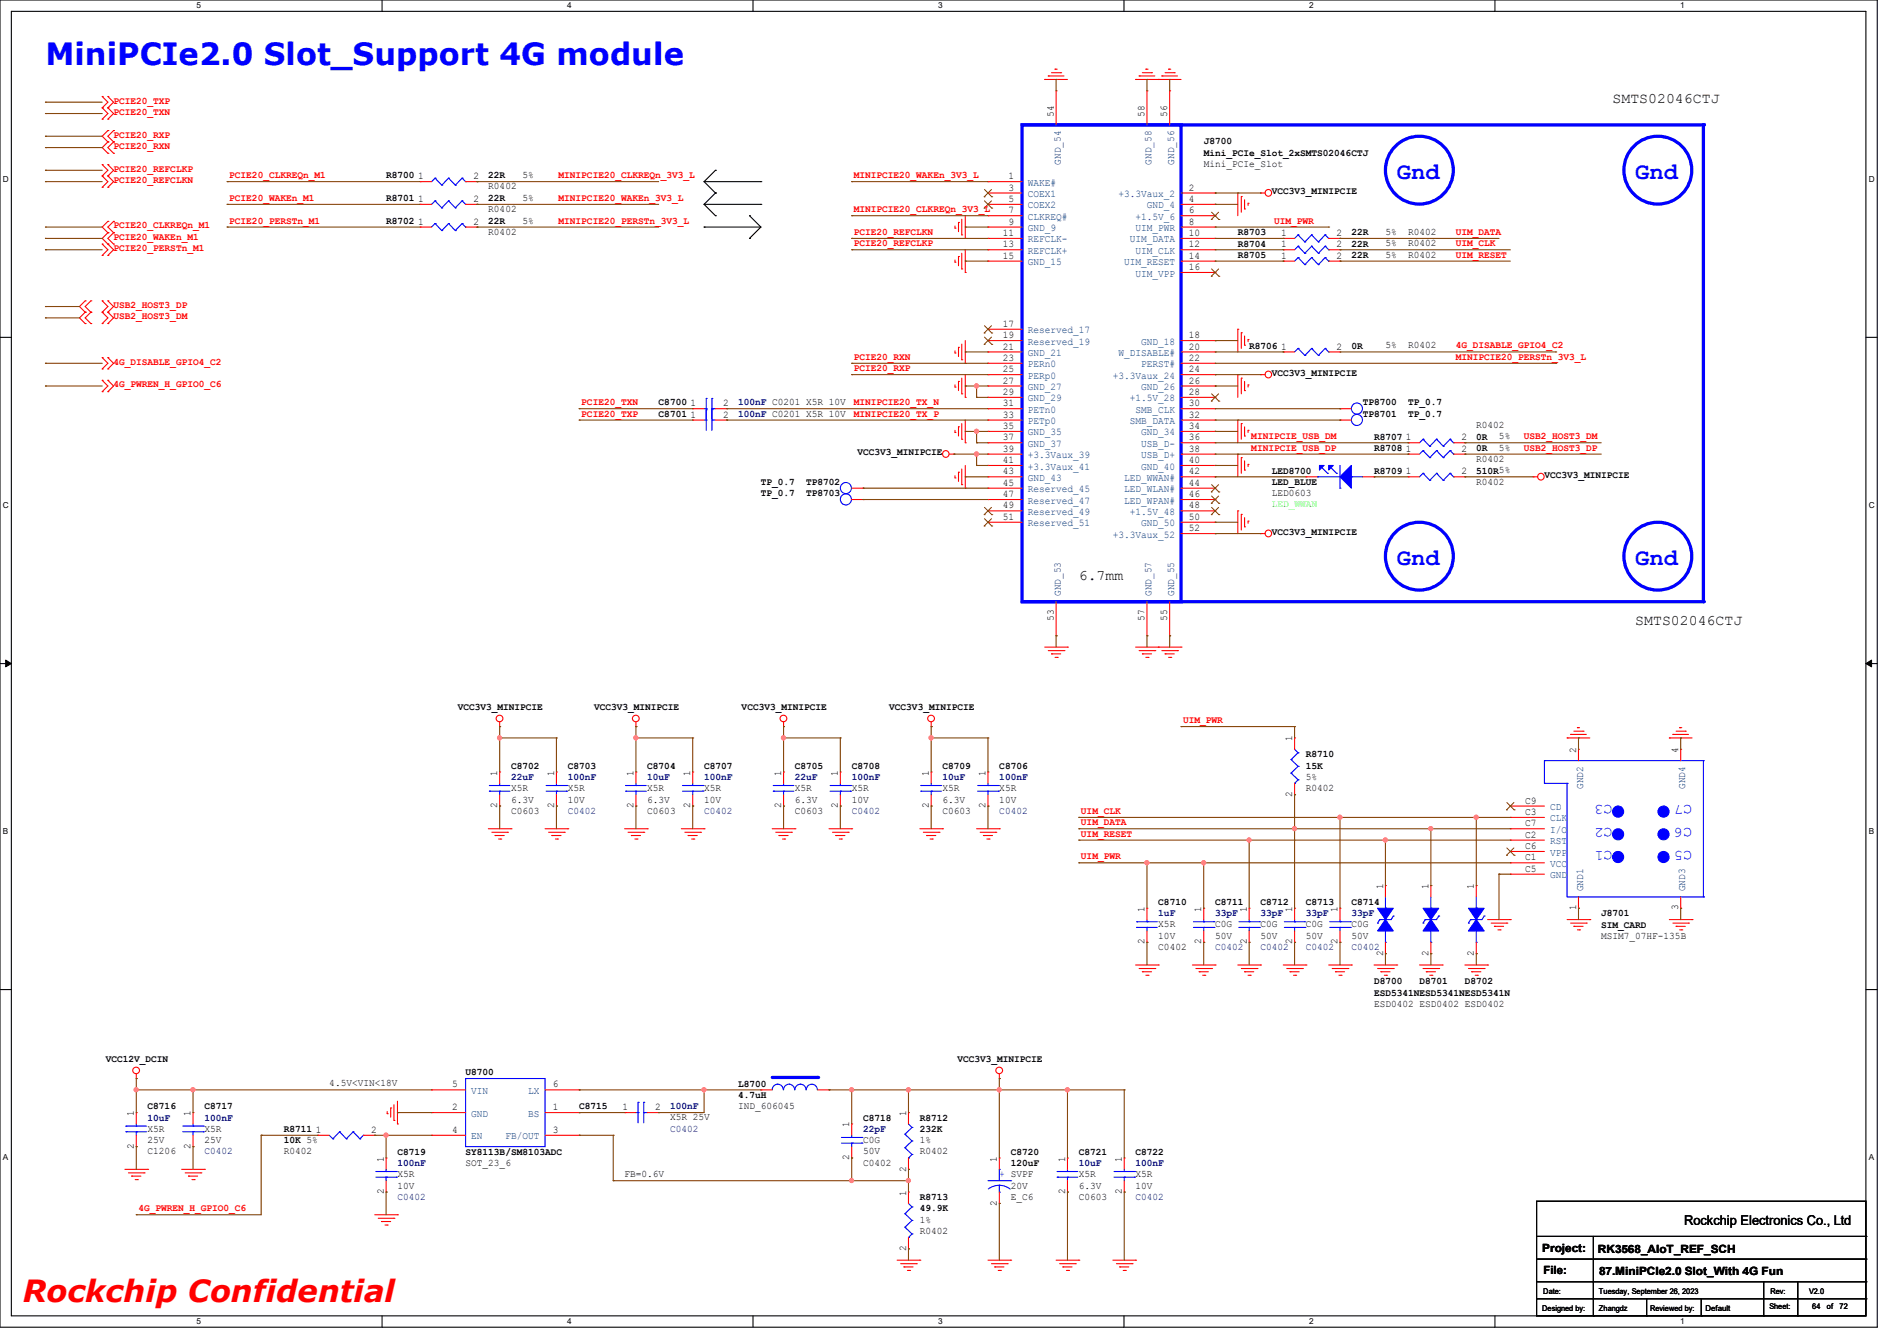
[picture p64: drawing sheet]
<svg xmlns="http://www.w3.org/2000/svg" width="297mm" height="210mm" viewBox="0 0 297 210" stroke-linecap="round" stroke-linejoin="round" font-family="sans-serif">
<defs><g id="words">
<text font-size="4.8" fill="#00f" x="7.1" y="10.2">MiniPCIe2.0 Slot_Support 4G module</text>
<text font-size="4.8" fill="#f00" x="3.6" y="204">Rockchip Confidential</text>
<g font-size="3.7" fill="#00f">
<text x="218.7" y="28.1">Gnd</text>
<text x="256" y="28.1">Gnd</text>
<text x="218.7" y="88.5">Gnd</text>
<text x="256" y="88.5">Gnd</text>
</g>
<g font-size="2.3">
<text x="252.5" y="16.1">SMTS02046CTJ</text>
<text x="168.9" y="90.8">6.7mm</text>
<text x="256" y="97.9">SMTS02046CTJ</text>
</g>
<g font-size="2.3" fill="#00f">
<text x="252.5" y="126.1" transform="rotate(-180 252.5 126.1)">C3</text>
<text x="252.5" y="129.7" transform="rotate(-180 252.5 129.7)">C2</text>
<text x="264.9" y="129.7" transform="rotate(-180 264.9 129.7)">C6</text>
<text x="264.9" y="126.1" transform="rotate(-180 264.9 126.1)">C7</text>
<text x="252.5" y="133.2" transform="rotate(-180 252.5 133.2)">C1</text>
<text x="264.9" y="133.2" transform="rotate(-180 264.9 133.2)">C5</text>
</g>
<text font-size="2.1" x="263.7" y="191.9">Rockchip Electronics Co., Ltd</text>
<g font-size="1.8">
<text x="241.5" y="196">Project:</text>
<text x="250.2" y="196.2">RK3568_AIoT_REF_SCH</text>
<text x="241.6" y="199.6">File:</text>
<text x="250.4" y="199.7">87.MiniPCIe2.0 Slot_With 4G Fun</text>
</g>
<g font-size="1.6" fill="#f00">
<text x="17.8" y="16.2">PCIE20_TXP</text>
<text x="17.8" y="18">PCIE20_TXN</text>
<text x="17.8" y="21.5">PCIE20_RXP</text>
<text x="17.8" y="23.3">PCIE20_RXN</text>
<text x="17.8" y="26.9">PCIE20_REFCLKP</text>
<text x="17.8" y="28.7">PCIE20_REFCLKN</text>
<text x="35.9" y="27.9">PCIE20_CLKREQn_M1</text>
<text x="87.5" y="27.9">MINIPCIE20_CLKREQn_3V3_L</text>
<text x="133.7" y="27.9">MINIPCIE20_WAKEn_3V3_L</text>
<text x="17.8" y="35.8">PCIE20_CLKREQn_M1</text>
<text x="35.9" y="31.5">PCIE20_WAKEn_M1</text>
<text x="35.9" y="35">PCIE20_PERSTn_M1</text>
<text x="87.5" y="31.5">MINIPCIE20_WAKEn_3V3_L</text>
<text x="87.5" y="35">MINIPCIE20_PERSTn_3V3_L</text>
<text x="133.7" y="33.2">MINIPCIE20_CLKREQn_3V3_L</text>
<text x="199.5" y="35">UIM_PWR</text>
<text x="17.8" y="37.5">PCIE20_WAKEn_M1</text>
<text x="17.8" y="39.3">PCIE20_PERSTn_M1</text>
<text x="133.7" y="36.8">PCIE20_REFCLKN</text>
<text x="133.7" y="38.6">PCIE20_REFCLKP</text>
<text x="227.9" y="36.8">UIM_DATA</text>
<text x="227.9" y="40.3">UIM_RESET</text>
<text x="227.9" y="38.6">UIM_CLK</text>
<text x="17.8" y="48.2">USB2_HOST3_DP</text>
<text x="17.8" y="50">USB2_HOST3_DM</text>
<text x="17.8" y="57.1">4G_DISABLE_GPIO4_C2</text>
<text x="133.7" y="56.3">PCIE20_RXN</text>
<text x="133.7" y="58.1">PCIE20_RXP</text>
<text x="227.9" y="56.3">MINIPCIE20_PERSTn_3V3_L</text>
<text x="227.9" y="54.6">4G_DISABLE_GPIO4_C2</text>
<text x="17.8" y="60.7">4G_PWREN_H_GPIO0_C6</text>
<text x="91" y="63.5">PCIE20_TXN</text>
<text x="91" y="65.2">PCIE20_TXP</text>
<text x="133.7" y="65.2">MINIPCIE20_TX_P</text>
<text x="133.7" y="63.5">MINIPCIE20_TX_N</text>
<text x="195.9" y="68.8">MINIPCIE_USB_DM</text>
<text x="195.9" y="70.6">MINIPCIE_USB_DP</text>
<text x="238.6" y="70.6">USB2_HOST3_DP</text>
<text x="238.6" y="68.8">USB2_HOST3_DM</text>
<text x="185.2" y="113.2">UIM_PWR</text>
<text x="169.2" y="129.2">UIM_DATA</text>
<text x="169.2" y="127.5">UIM_CLK</text>
<text x="169.2" y="131">UIM_RESET</text>
<text x="169.2" y="134.6">UIM_PWR</text>
<text x="21.7" y="189.7">4G_PWREN_H_GPIO0_C6</text>
</g>
<g font-size="1.6">
<text x="165" y="18.3" transform="rotate(-90 165 18.3)">54</text>
<text x="179.2" y="18.3" transform="rotate(-90 179.2 18.3)">58</text>
<text x="182.8" y="18.3" transform="rotate(-90 182.8 18.3)">56</text>
<text x="188.5" y="22.6">J8700</text>
<text x="60.5" y="27.9">R8700</text>
<text x="65.4" y="28.1">1</text>
<text x="74.1" y="28.1">2</text>
<text x="76.5" y="27.9">22R</text>
<text x="76.5" y="29.7">R0402</text>
<text x="81.8" y="27.9">5%</text>
<text x="157.9" y="28.1">1</text>
<text x="157.9" y="29.8">3</text>
<text x="186.1" y="29.8">2</text>
<text x="188.5" y="24.4">Mini_PCIe_Slot_2xSMTS02046CTJ</text>
<text x="188.5" y="26.1">Mini_PCIe_Slot</text>
<text x="60.5" y="31.5">R8701</text>
<text x="60.5" y="35.1">R8702</text>
<text x="65.4" y="31.6">1</text>
<text x="65.4" y="35.2">1</text>
<text x="74.1" y="31.6">2</text>
<text x="74.1" y="35.2">2</text>
<text x="76.5" y="31.5">22R</text>
<text x="76.5" y="35.1">22R</text>
<text x="76.5" y="33.2">R0402</text>
<text x="81.8" y="31.5">5%</text>
<text x="81.8" y="35">5%</text>
<text x="157.9" y="31.6">5</text>
<text x="157.9" y="33.4">7</text>
<text x="157.9" y="35.2">9</text>
<text x="186.1" y="31.6">4</text>
<text x="186.1" y="33.4">6</text>
<text x="186.1" y="35.2">8</text>
<text x="199.1" y="30.4">VCC3V3_MINIPCIE</text>
<text x="76.5" y="36.8">R0402</text>
<text x="157" y="37">11</text>
<text x="157" y="38.7">13</text>
<text x="157" y="40.5">15</text>
<text x="186.1" y="37">10</text>
<text x="186.1" y="38.7">12</text>
<text x="186.1" y="40.5">14</text>
<text x="193.8" y="36.8">R8703</text>
<text x="193.8" y="38.6">R8704</text>
<text x="193.8" y="40.4">R8705</text>
<text x="200.6" y="37">1</text>
<text x="200.6" y="38.7">1</text>
<text x="200.6" y="40.5">1</text>
<text x="209.3" y="37">2</text>
<text x="209.3" y="38.7">2</text>
<text x="209.3" y="40.5">2</text>
<text x="211.6" y="36.8">22R</text>
<text x="211.6" y="38.6">22R</text>
<text x="211.6" y="40.4">22R</text>
<text x="216.9" y="36.8">5%</text>
<text x="216.9" y="38.6">5%</text>
<text x="216.9" y="40.3">5%</text>
<text x="220.5" y="36.8">R0402</text>
<text x="220.5" y="38.6">R0402</text>
<text x="220.5" y="40.3">R0402</text>
<text x="186.1" y="42.3">16</text>
<text x="157" y="51.2">17</text>
<text x="157" y="53">19</text>
<text x="186.1" y="53">18</text>
<text x="157" y="54.7">21</text>
<text x="157" y="56.5">23</text>
<text x="157" y="58.3">25</text>
<text x="186.1" y="54.7">20</text>
<text x="186.1" y="56.5">22</text>
<text x="186.1" y="58.3">24</text>
<text x="195.6" y="54.6">R8706</text>
<text x="199.1" y="58.9">VCC3V3_MINIPCIE</text>
<text x="200.6" y="54.7">1</text>
<text x="209.3" y="54.7">2</text>
<text x="211.6" y="54.6">0R</text>
<text x="216.9" y="54.6">5%</text>
<text x="220.5" y="54.6">R0402</text>
<text x="103.1" y="63.5">C8700</text>
<text x="103.1" y="65.3">C8701</text>
<text x="108.1" y="63.6">1</text>
<text x="108.1" y="65.4">1</text>
<text x="113.2" y="63.6">2</text>
<text x="113.2" y="65.4">2</text>
<text x="157" y="60.1">27</text>
<text x="157" y="61.8">29</text>
<text x="157" y="63.6">31</text>
<text x="157" y="65.4">33</text>
<text x="186.1" y="60.1">26</text>
<text x="186.1" y="61.8">28</text>
<text x="186.1" y="63.6">30</text>
<text x="186.1" y="65.4">32</text>
<text x="213.4" y="63.5">TP8700</text>
<text x="213.4" y="65.3">TP8701</text>
<text x="220.5" y="63.5">TP_0.7</text>
<text x="220.5" y="65.3">TP_0.7</text>
<text x="134.2" y="71.3">VCC3V3_MINIPCIE</text>
<text x="157" y="67.2">35</text>
<text x="157" y="69">37</text>
<text x="157" y="70.7">39</text>
<text x="186.1" y="67.2">34</text>
<text x="186.1" y="69">36</text>
<text x="186.1" y="70.7">38</text>
<text x="215.1" y="68.8">R8707</text>
<text x="215.1" y="70.6">R8708</text>
<text x="220.1" y="69">1</text>
<text x="220.1" y="70.7">1</text>
<text x="228.8" y="69">2</text>
<text x="228.8" y="70.7">2</text>
<text x="231.1" y="68.8">0R</text>
<text x="231.1" y="70.6">0R</text>
<text x="231.1" y="67">R0402</text>
<text x="234.7" y="68.8">5%</text>
<text x="234.7" y="70.6">5%</text>
<text x="119.1" y="75.9">TP_0.7</text>
<text x="119.1" y="77.7">TP_0.7</text>
<text x="126.2" y="75.9">TP8702</text>
<text x="126.2" y="77.7">TP8703</text>
<text x="157" y="72.5">41</text>
<text x="157" y="74.3">43</text>
<text x="157" y="76.1">45</text>
<text x="157" y="77.9">47</text>
<text x="186.1" y="72.5">40</text>
<text x="186.1" y="74.3">42</text>
<text x="186.1" y="76.1">44</text>
<text x="186.1" y="77.9">46</text>
<text x="199.1" y="74.2">LED8700</text>
<text x="199.1" y="75.9">LED_BLUE</text>
<text x="199.1" y="77.7">LED0603</text>
<text x="215.1" y="74.2">R8709</text>
<text x="220.1" y="74.3">1</text>
<text x="228.8" y="74.3">2</text>
<text x="231.1" y="74.2">510R5%</text>
<text x="231.1" y="75.9">R0402</text>
<text x="231.1" y="72.3">R0402</text>
<text x="241.8" y="74.9">VCC3V3_MINIPCIE</text>
<text x="157" y="79.6">49</text>
<text x="157" y="81.4">51</text>
<text x="186.1" y="79.6">48</text>
<text x="186.1" y="81.4">50</text>
<text x="186.1" y="83.2">52</text>
<text x="199.1" y="83.8">VCC3V3_MINIPCIE</text>
<text x="165" y="97.2" transform="rotate(-90 165 97.2)">53</text>
<text x="179.2" y="97.2" transform="rotate(-90 179.2 97.2)">57</text>
<text x="182.8" y="97.2" transform="rotate(-90 182.8 97.2)">55</text>
<text x="71.7" y="111.2">VCC3V3_MINIPCIE</text>
<text x="93" y="111.2">VCC3V3_MINIPCIE</text>
<text x="116.1" y="111.2">VCC3V3_MINIPCIE</text>
<text x="139.2" y="111.2">VCC3V3_MINIPCIE</text>
<text x="202.3" y="116.1" transform="rotate(-90 202.3 116.1)">1</text>
<text x="204.5" y="118.6">R8710</text>
<text x="246.8" y="117.9" transform="rotate(-90 246.8 117.9)">2</text>
<text x="262.8" y="117.9" transform="rotate(-90 262.8 117.9)">4</text>
<text x="77.9" y="121.5" transform="rotate(-90 77.9 121.5)">1</text>
<text x="80" y="120.4">C8702</text>
<text x="80" y="123.9">X5R</text>
<text x="80" y="125.7">6.3V</text>
<text x="86.7" y="121.5" transform="rotate(-90 86.7 121.5)">1</text>
<text x="88.9" y="120.4">C8703</text>
<text x="88.9" y="123.9">X5R</text>
<text x="88.9" y="125.7">10V</text>
<text x="99.2" y="121.5" transform="rotate(-90 99.2 121.5)">1</text>
<text x="101.3" y="120.4">C8704</text>
<text x="101.3" y="123.9">X5R</text>
<text x="101.3" y="125.7">6.3V</text>
<text x="108.1" y="121.5" transform="rotate(-90 108.1 121.5)">1</text>
<text x="110.2" y="120.4">C8707</text>
<text x="110.2" y="123.9">X5R</text>
<text x="110.2" y="125.7">10V</text>
<text x="122.3" y="121.5" transform="rotate(-90 122.3 121.5)">1</text>
<text x="124.5" y="120.4">C8705</text>
<text x="124.5" y="123.9">X5R</text>
<text x="124.5" y="125.7">6.3V</text>
<text x="131.2" y="121.5" transform="rotate(-90 131.2 121.5)">1</text>
<text x="133.3" y="120.4">C8708</text>
<text x="133.3" y="123.9">X5R</text>
<text x="133.3" y="125.7">10V</text>
<text x="145.4" y="121.5" transform="rotate(-90 145.4 121.5)">1</text>
<text x="147.6" y="120.4">C8709</text>
<text x="147.6" y="123.9">X5R</text>
<text x="147.6" y="125.7">6.3V</text>
<text x="154.3" y="121.5" transform="rotate(-90 154.3 121.5)">1</text>
<text x="156.5" y="120.4">C8706</text>
<text x="156.5" y="123.9">X5R</text>
<text x="156.5" y="125.7">10V</text>
<text x="202.3" y="124.8" transform="rotate(-90 202.3 124.8)">2</text>
<text x="204.5" y="120.4">15K</text>
<text x="204.5" y="123.9">R0402</text>
<text x="204.5" y="122.1">5%</text>
<text x="238.8" y="125.9">C9</text>
<text x="77.9" y="126.6" transform="rotate(-90 77.9 126.6)">2</text>
<text x="80" y="127.5">C0603</text>
<text x="86.7" y="126.6" transform="rotate(-90 86.7 126.6)">2</text>
<text x="99.2" y="126.6" transform="rotate(-90 99.2 126.6)">2</text>
<text x="101.3" y="127.5">C0603</text>
<text x="108.1" y="126.6" transform="rotate(-90 108.1 126.6)">2</text>
<text x="122.3" y="126.6" transform="rotate(-90 122.3 126.6)">2</text>
<text x="124.5" y="127.5">C0603</text>
<text x="131.2" y="126.6" transform="rotate(-90 131.2 126.6)">2</text>
<text x="145.4" y="126.6" transform="rotate(-90 145.4 126.6)">2</text>
<text x="147.6" y="127.5">C0603</text>
<text x="154.3" y="126.6" transform="rotate(-90 154.3 126.6)">2</text>
<text x="238.8" y="131.2">C2</text>
<text x="238.8" y="127.6">C3</text>
<text x="238.8" y="129.4">C7</text>
<text x="238.8" y="134.7">C1</text>
<text x="238.8" y="136.5">C5</text>
<text x="238.8" y="133">C6</text>
<text x="179.2" y="142.8" transform="rotate(-90 179.2 142.8)">1</text>
<text x="181.4" y="141.7">C8710</text>
<text x="188.1" y="142.8" transform="rotate(-90 188.1 142.8)">1</text>
<text x="190.2" y="141.7">C8711</text>
<text x="195.2" y="142.8" transform="rotate(-90 195.2 142.8)">1</text>
<text x="197.4" y="141.7">C8712</text>
<text x="202.3" y="142.8" transform="rotate(-90 202.3 142.8)">1</text>
<text x="204.5" y="141.7">C8713</text>
<text x="209.4" y="142.8" transform="rotate(-90 209.4 142.8)">1</text>
<text x="211.6" y="141.7">C8714</text>
<text x="216.5" y="139.2" transform="rotate(-90 216.5 139.2)">1</text>
<text x="223.7" y="139.2" transform="rotate(-90 223.7 139.2)">1</text>
<text x="230.8" y="139.2" transform="rotate(-90 230.8 139.2)">1</text>
<text x="246.8" y="142.6" transform="rotate(-90 246.8 142.6)">1</text>
<text x="250.7" y="143.5">J8701</text>
<text x="262.8" y="142.6" transform="rotate(-90 262.8 142.6)">3</text>
<text x="179.2" y="147.9" transform="rotate(-90 179.2 147.9)">2</text>
<text x="181.4" y="148.8">C0402</text>
<text x="181.4" y="145.2">X5R</text>
<text x="181.4" y="147">10V</text>
<text x="188.1" y="147.9" transform="rotate(-90 188.1 147.9)">2</text>
<text x="190.2" y="145.2">C0G</text>
<text x="190.2" y="147">50V</text>
<text x="195.2" y="147.9" transform="rotate(-90 195.2 147.9)">2</text>
<text x="197.4" y="145.2">C0G</text>
<text x="197.4" y="147">50V</text>
<text x="202.3" y="147.9" transform="rotate(-90 202.3 147.9)">2</text>
<text x="204.5" y="145.2">C0G</text>
<text x="204.5" y="147">50V</text>
<text x="209.4" y="147.9" transform="rotate(-90 209.4 147.9)">2</text>
<text x="211.6" y="145.2">C0G</text>
<text x="211.6" y="147">50V</text>
<text x="216.5" y="149.7" transform="rotate(-90 216.5 149.7)">2</text>
<text x="223.7" y="149.7" transform="rotate(-90 223.7 149.7)">2</text>
<text x="230.8" y="149.7" transform="rotate(-90 230.8 149.7)">2</text>
<text x="250.7" y="145.3">SIM_CARD</text>
<text x="250.7" y="147">MSIM7_07HF-135B</text>
<text x="215.1" y="154.2">D8700</text>
<text x="215.1" y="156">ESD5341NESD5341NESD5341N</text>
<text x="222.2" y="154.2">D8701</text>
<text x="229.4" y="154.2">D8702</text>
<text x="215.1" y="157.7">ESD0402 ESD0402 ESD0402</text>
<text x="16.6" y="166.3">VCC12V_DCIN</text>
<text x="149.9" y="166.3">VCC3V3_MINIPCIE</text>
<text x="23.1" y="173.7">C8716</text>
<text x="32" y="173.7">C8717</text>
<text x="51.6" y="170.1">4.5V&lt;VIN&lt;18V</text>
<text x="70.8" y="173.9">2</text>
<text x="70.8" y="170.3">5</text>
<text x="72.9" y="168.4">U8700</text>
<text x="86.6" y="170.3">6</text>
<text x="86.6" y="173.9">1</text>
<text x="90.7" y="173.7">C8715</text>
<text x="97.5" y="173.9">1</text>
<text x="102.6" y="173.9">2</text>
<text x="115.6" y="170.2">L8700</text>
<text x="115.6" y="172">4.7uH</text>
<text x="115.6" y="173.7">IND_606045</text>
<text x="21" y="179.9" transform="rotate(-90 21 179.9)">2</text>
<text x="21" y="174.8" transform="rotate(-90 21 174.8)">1</text>
<text x="23.1" y="177.2">X5R</text>
<text x="23.1" y="179">25V</text>
<text x="29.8" y="179.9" transform="rotate(-90 29.8 179.9)">2</text>
<text x="29.8" y="174.8" transform="rotate(-90 29.8 174.8)">1</text>
<text x="32" y="177.2">X5R</text>
<text x="32" y="179">25V</text>
<text x="44.4" y="177.3">R8711</text>
<text x="44.4" y="179.1">10K 5%</text>
<text x="49.4" y="177.4">1</text>
<text x="58.1" y="177.4">2</text>
<text x="70.8" y="177.4">4</text>
<text x="86.6" y="177.4">3</text>
<text x="104.9" y="175.5">X5R 25V</text>
<text x="133" y="176.6" transform="rotate(-90 133 176.6)">1</text>
<text x="135.1" y="175.5">C8718</text>
<text x="135.1" y="179">C0G</text>
<text x="141.9" y="174.8" transform="rotate(-90 141.9 174.8)">1</text>
<text x="144" y="175.5">R8712</text>
<text x="144" y="177.3">232K</text>
<text x="144" y="179">1%</text>
<text x="23.1" y="180.8">C1206</text>
<text x="44.4" y="180.8">R0402</text>
<text x="60.1" y="181.9" transform="rotate(-90 60.1 181.9)">1</text>
<text x="62.2" y="180.8">C8719</text>
<text x="62.2" y="184.4">X5R</text>
<text x="72.9" y="180.8">SY8113B/SM8103ADC</text>
<text x="72.9" y="182.6">SOT_23_6</text>
<text x="97.8" y="184.4">FB=0.6V</text>
<text x="133" y="181.7" transform="rotate(-90 133 181.7)">2</text>
<text x="135.1" y="182.6">C0402</text>
<text x="135.1" y="180.8">50V</text>
<text x="141.9" y="183.5" transform="rotate(-90 141.9 183.5)">2</text>
<text x="144" y="180.8">R0402</text>
<text x="156.1" y="181.9" transform="rotate(-90 156.1 181.9)">1</text>
<text x="158.2" y="180.8">C8720</text>
<text x="158.2" y="182.6">120uF</text>
<text x="166.8" y="181.9" transform="rotate(-90 166.8 181.9)">1</text>
<text x="168.9" y="180.8">C8721</text>
<text x="168.9" y="184.4">X5R</text>
<text x="175.6" y="181.9" transform="rotate(-90 175.6 181.9)">1</text>
<text x="177.8" y="180.8">C8722</text>
<text x="177.8" y="184.4">X5R</text>
<text x="60.1" y="187" transform="rotate(-90 60.1 187)">2</text>
<text x="62.2" y="186.1">10V</text>
<text x="141.9" y="187.2" transform="rotate(-90 141.9 187.2)">1</text>
<text x="144" y="188">R8713</text>
<text x="144" y="189.7">49.9K</text>
<text x="144" y="191.5">1%</text>
<text x="156.1" y="188.8" transform="rotate(-90 156.1 188.8)">2</text>
<text x="158.2" y="187.9">E_C6</text>
<text x="158.2" y="186.1">20V</text>
<text x="166.8" y="187" transform="rotate(-90 166.8 187)">2</text>
<text x="168.9" y="187.9">C0603</text>
<text x="168.9" y="186.1">6.3V</text>
<text x="175.6" y="187" transform="rotate(-90 175.6 187)">2</text>
<text x="177.8" y="186.1">10V</text>
<text x="141.9" y="195.9" transform="rotate(-90 141.9 195.9)">2</text>
<text x="144" y="193.2">R0402</text>
</g>
<g font-size="1.6" fill="#004080">
<text x="160.9" y="29.1">WAKE#</text>
<text x="166.1" y="25.8" transform="rotate(-90 166.1 25.8)">GND_54</text>
<text x="180.3" y="25.8" transform="rotate(-90 180.3 25.8)">GND_58</text>
<text x="183.9" y="25.8" transform="rotate(-90 183.9 25.8)">GND_56</text>
<text x="160.9" y="30.9">COEX1</text>
<text x="160.9" y="32.6">COEX2</text>
<text x="160.9" y="34.4">CLKREQ#</text>
<text x="175.1" y="30.9">+3.3Vaux_2</text>
<text x="177.8" y="34.4">+1.5V_6</text>
<text x="179.6" y="32.6">GND_4</text>
<text x="160.9" y="36.2">GND_9</text>
<text x="160.9" y="38">REFCLK-</text>
<text x="160.9" y="39.8">REFCLK+</text>
<text x="160.9" y="41.5">GND_15</text>
<text x="176" y="41.5">UIM_RESET</text>
<text x="176.9" y="38">UIM_DATA</text>
<text x="177.8" y="36.2">UIM_PWR</text>
<text x="177.8" y="39.8">UIM_CLK</text>
<text x="177.8" y="43.3">UIM_VPP</text>
<text x="160.9" y="52.2">Reserved_17</text>
<text x="160.9" y="54">Reserved_19</text>
<text x="178.7" y="54">GND_18</text>
<text x="160.9" y="55.8">GND_21</text>
<text x="160.9" y="57.5">PERn0</text>
<text x="160.9" y="59.3">PERp0</text>
<text x="174.2" y="59.3">+3.3Vaux_24</text>
<text x="175.1" y="55.8">W_DISABLE#</text>
<text x="178.7" y="57.5">PERST#</text>
<text x="160.9" y="61.1">GND_27</text>
<text x="160.9" y="62.9">GND_29</text>
<text x="160.9" y="64.6">PETn0</text>
<text x="176.9" y="62.9">+1.5V_28</text>
<text x="177.8" y="64.6">SMB_CLK</text>
<text x="178.7" y="61.1">GND_26</text>
<text x="160.9" y="66.4">PETp0</text>
<text x="160.9" y="68.2">GND_35</text>
<text x="160.9" y="70">GND_37</text>
<text x="160.9" y="71.8">+3.3Vaux_39</text>
<text x="176.9" y="66.4">SMB_DATA</text>
<text x="178.7" y="68.2">GND_34</text>
<text x="178.7" y="70">USB_D-</text>
<text x="178.7" y="71.8">USB_D+</text>
<text x="160.9" y="73.5">+3.3Vaux_41</text>
<text x="160.9" y="75.3">GND_43</text>
<text x="160.9" y="77.1">Reserved_45</text>
<text x="176" y="75.3">LED_WWAN#</text>
<text x="176" y="77.1">LED_WLAN#</text>
<text x="178.7" y="73.5">GND_40</text>
<text x="160.9" y="78.9">Reserved_47</text>
<text x="160.9" y="80.6">Reserved_49</text>
<text x="160.9" y="82.4">Reserved_51</text>
<text x="176" y="78.9">LED_WPAN#</text>
<text x="176.9" y="80.6">+1.5V_48</text>
<text x="178.7" y="82.4">GND_50</text>
<text x="174.2" y="84.2">+3.3Vaux_52</text>
<text x="166.1" y="93.3" transform="rotate(-90 166.1 93.3)">GND_53</text>
<text x="180.3" y="93.3" transform="rotate(-90 180.3 93.3)">GND_57</text>
<text x="183.9" y="93.3" transform="rotate(-90 183.9 93.3)">GND_55</text>
<text x="247.9" y="123.6" transform="rotate(-90 247.9 123.6)">GND2</text>
<text x="263.9" y="123.6" transform="rotate(-90 263.9 123.6)">GND4</text>
<text x="242.7" y="128.7">CLK</text>
<text x="242.7" y="130.4">I/O</text>
<text x="242.7" y="126.9">CD</text>
<text x="242.7" y="135.8">VCC</text>
<text x="242.7" y="132.2">RST</text>
<text x="242.7" y="137.5">GND</text>
<text x="242.7" y="134">VPP</text>
<text x="247.9" y="139.6" transform="rotate(-90 247.9 139.6)">GND1</text>
<text x="263.9" y="139.6" transform="rotate(-90 263.9 139.6)">GND3</text>
<text x="73.8" y="171.3">VIN</text>
<text x="82.7" y="171.3">LX</text>
<text x="73.8" y="178.4">EN</text>
<text x="73.8" y="174.9">GND</text>
<text x="79.1" y="178.4">FB/OUT</text>
<text x="82.7" y="174.9">BS</text>
</g>
<g font-size="1.6" fill="#000080">
<text x="115.6" y="63.5">100nF C0201 X5R 10V</text>
<text x="115.6" y="65.3">100nF C0201 X5R 10V</text>
<text x="80" y="122.2">22uF</text>
<text x="88.9" y="122.2">100nF</text>
<text x="101.3" y="122.2">10uF</text>
<text x="110.2" y="122.2">100nF</text>
<text x="124.5" y="122.2">22uF</text>
<text x="133.3" y="122.2">100nF</text>
<text x="147.6" y="122.2">10uF</text>
<text x="156.5" y="122.2">100nF</text>
<text x="88.9" y="127.5">C0402</text>
<text x="110.2" y="127.5">C0402</text>
<text x="133.3" y="127.5">C0402</text>
<text x="156.5" y="127.5">C0402</text>
<text x="181.4" y="143.5">1uF</text>
<text x="190.2" y="143.5">33pF</text>
<text x="197.4" y="143.5">33pF</text>
<text x="204.5" y="143.5">33pF</text>
<text x="211.6" y="143.5">33pF</text>
<text x="190.2" y="148.8">C0402</text>
<text x="197.4" y="148.8">C0402</text>
<text x="204.5" y="148.8">C0402</text>
<text x="211.6" y="148.8">C0402</text>
<text x="104.9" y="173.7">100nF</text>
<text x="23.1" y="175.5">10uF</text>
<text x="32" y="175.5">100nF</text>
<text x="104.9" y="177.2">C0402</text>
<text x="135.1" y="177.3">22pF</text>
<text x="32" y="180.8">C0402</text>
<text x="62.2" y="182.6">100nF</text>
<text x="168.9" y="182.6">10uF</text>
<text x="177.8" y="182.6">100nF</text>
<text x="62.2" y="187.9">C0402</text>
<text x="177.8" y="187.9">C0402</text>
</g>
<text font-size="1.6" fill="#0f0" x="199.1" y="79.5">LED_WWAN</text>
<text font-size="1.6" fill="#00f" x="156.5" y="184.4">+ SVPF</text>
<g font-size="1.3">
<text x="30.8" y="1.3">5</text>
<text x="88.8" y="1.3">4</text>
<text x="146.9" y="1.3">3</text>
<text x="205" y="1.3">2</text>
<text x="263.1" y="1.3">1</text>
<text x=".5" y="28.4">D</text>
<text x="292.6" y="28.4">D</text>
<text x=".5" y="79.5">C</text>
<text x="292.6" y="79.5">C</text>
<text x=".5" y="130.6">B</text>
<text x="292.6" y="130.6">B</text>
<text x=".5" y="181.7">A</text>
<text x="292.6" y="181.7">A</text>
<text x="30.8" y="207.4">5</text>
<text x="88.8" y="207.4">4</text>
<text x="146.9" y="207.4">3</text>
<text x="205" y="207.4">2</text>
<text x="263.1" y="207.4">1</text>
</g>
<g font-size="1.2">
<text x="241.6" y="202.6">Date:</text>
<text x="250.4" y="202.6">Tuesday, September 26, 2023</text>
<text x="277.2" y="202.6">Rev:</text>
<text x="283.2" y="202.6">V2.0</text>
<text x="241.5" y="205.3">Designed by:</text>
<text x="250.4" y="205.3">Zhangdz</text>
<text x="258.4" y="205.3">Reviewed by:</text>
<text x="267" y="205.3">Default</text>
<text x="277" y="205.1">Sheet:</text>
<text x="283.8" y="205.1">64</text>
<text x="286" y="205.1">of</text>
<text x="288" y="205.1">72</text>
</g>
</g></defs>
<path d="M0 0h293.9v207.9h-293.9zM1.8 1.8h290.3v204.3h-290.3z" fill="none" stroke="#000" stroke-width=".17"/>
<g fill="#fff">
<path d="M30.8 .2h.7v1.4h-.7z"/>
<path d="M30.8 206.2h.7v1.4h-.7z"/>
</g>
<path d="M59.8 0v1.8M59.8 206.1v1.8" fill="none" stroke="#000" stroke-width=".17"/>
<g fill="#fff">
<path d="M88.8 .2h.7v1.4h-.7z"/>
<path d="M88.8 206.2h.7v1.4h-.7z"/>
</g>
<path d="M117.9 0v1.8M117.9 206.1v1.8" fill="none" stroke="#000" stroke-width=".17"/>
<g fill="#fff">
<path d="M146.9 .2h.7v1.4h-.7z"/>
<path d="M146.9 206.2h.7v1.4h-.7z"/>
</g>
<path d="M176 0v1.8M176 206.1v1.8" fill="none" stroke="#000" stroke-width=".17"/>
<g fill="#fff">
<path d="M205 .2h.7v1.4h-.7z"/>
<path d="M205 206.2h.7v1.4h-.7z"/>
</g>
<path d="M234.1 0v1.8M234.1 206.1v1.8" fill="none" stroke="#000" stroke-width=".17"/>
<g fill="#fff">
<path d="M263.1 .2h.6v1.4h-.6z"/>
<path d="M263.1 206.2h.6v1.4h-.6z"/>
<path d="M.5 27.3h.9v1.4h-.9z"/>
<path d="M292.6 27.3h.9v1.4h-.9z"/>
<path d="M.5 78.4h.9v1.4h-.9z"/>
<path d="M292.6 78.4h.9v1.4h-.9z"/>
</g>
<path d="M0 52.8h1.8M292.1 52.8h1.8" fill="none" stroke="#000" stroke-width=".17"/>
<g fill="#fff">
<path d="M.5 129.5h.8v1.4h-.8z"/>
<path d="M292.6 129.5h.8v1.4h-.8z"/>
</g>
<path d="M0 103.9h1.8M292.1 103.9h1.8" fill="none" stroke="#000" stroke-width=".17"/>
<path d="M.9 103.4l.9 .5-.9 .5zM292.1 103.9l.9-.5v1z" fill="#000" stroke="#000" stroke-width=".16"/>
<g fill="#fff">
<path d="M.5 180.5h.8v1.4h-.8z"/>
<path d="M292.6 180.5h.8v1.4h-.8z"/>
</g>
<path d="M0 155h1.8M292.1 155h1.8" fill="none" stroke="#000" stroke-width=".17"/>
<g fill="none" stroke="#00f" stroke-width=".51">
<path d="M160 19.6h106.7"/>
<circle cx="222.2" cy="26.6" r="5.3"/>
<circle cx="222.2" cy="87.1" r="5.3"/>
</g>
<circle cx="266.7" cy="19.6" r=".25" fill="#00f"/>
<path d="M160 94.2h106.7" fill="none" stroke="#00f" stroke-width=".51"/>
<circle cx="266.7" cy="94.2" r=".25" fill="#00f"/>
<path d="M266.7 19.6v74.6" fill="none" stroke="#00f" stroke-width=".51"/>
<circle cx="266.7" cy="19.6" r=".25" fill="#00f"/>
<g fill="none" stroke="#00f" stroke-width=".51">
<path d="M120.9 168.7h7.1"/>
<circle cx="259.6" cy="26.6" r="5.3"/>
<circle cx="259.6" cy="87.1" r="5.3"/>
</g>
<g fill="none" stroke="#000" stroke-width=".17">
<path d="M110.2 35.6h.1M110.2 32h8.9M110.2 32l1.8 1.8M110.2 28.4h8.9M110.2 28.4l1.8 1.8M110.2 35.6h8.9M112 30.2h.1M112 33.8h.1M112 26.7h.1M112 30.2l-1.8 1.8M112 26.7l-1.8 1.7M117.3 33.8h.1"/>
<path d="M117.3 37.3h.1M117.3 33.8l1.8 1.8M119.1 32h.1M119.1 28.4h.1M119.1 35.6l-1.8 1.7M240.6 188.1h51.5v18h-51.5zM240.6 193.6h51.5M240.6 197.2h51.5M249.5 193.6v12.5M292.1 193.6h.1M292.1 197.2h.1M240.6 200.7h51.5"/>
<path d="M240.6 203.4h51.5M249.5 206.1h.1M257.8 206.1h.1M257.8 203.4v2.7M266.4 206.1h.1M266.4 203.4v2.7M276.1 206.1h.1M276.1 200.7v5.4M281.5 206.1h.1M281.5 200.7v5.4M292.1 200.7h.1M292.1 203.4h.1"/>
</g>
<g fill="none" stroke="#f00" stroke-width=".17">
<path d="M16 16.9h.1M16 15.1h.1M16 18.7h.1M16 15.1l.9 .9-.9 .9M16 16.9l.9 .9-.9 .9M16.9 16.9h.1M16.9 15.1h.1M16.9 18.7h.1M16.9 15.1l.9 .9-.9 .9M16.9 16.9l.9 .9-.9 .9M163.6 12.4h.1M163.6 12.4h3.5"/>
<path d="M164.1 11.9h.1M164.1 11.9h2.5M164.6 11.4h1.5M165.2 10.8h.1M165.2 10.8h.3M166.1 11.4h.1M177.8 12.4h.1M177.8 12.4h7.1M178.4 11.9h.1M178.4 11.9h2.4M178.9 11.4h1.4M179.4 10.8h.1"/>
<path d="M179.4 10.8h.3M180.3 11.4h.1M181.4 12.4h.1M181.9 11.9h.1M181.9 11.9h2.5M182.4 11.4h1.5M183 10.8h.1M183 10.8h.3M183.9 11.4h.1M16 27.6h.1M16 25.8h.1M16 29.3h.1"/>
<path d="M16 38.2h.1M16 25.8l.9 .9-.9 .9M16 27.6l.9 .8-.9 .9M16 38.2l.9 .9-.9 .9M16.9 27.6h.1M16.9 25.8h.1M16.9 29.3h.1M16.9 20.4h.1M16.9 22.2h.1M16.9 24h.1M16.9 34.7h.1M16.9 36.4h.1"/>
<path d="M16.9 38.2h.1M16.9 25.8l.9 .9-.9 .9M16.9 27.6l.9 .8-.9 .9M16.9 20.4l-.9 .9 .9 .9M16.9 22.2l-.9 .9 .9 .9M16.9 34.7l-.9 .9 .9 .8M16.9 36.4l-.9 .9 1.8 1.8-.9 .9M17.8 22.2h.1M17.8 20.4h.1M17.8 24h.1M17.8 36.4h.1M17.8 34.7h.1"/>
<path d="M17.8 38.2h.1M17.8 20.4l-.9 .9 .9 .9M17.8 22.2l-.9 .9 .9 .9M17.8 34.7l-.9 .9 .9 .8M17.8 36.4l-.9 .9 .9 .9M149.5 35.7h.1M149.5 35.4v.3M150.1 34.8h.1M150.1 34.8v1.5M150.6 36.8h.1M150.6 34.3v2.5M150.6 39.7v2.4"/>
<path d="M151.1 37.3h.1M151.1 33.8v3.5M151.1 39.1v3.6M193.8 30.2h.1M193.8 30.2v3.6M194.4 30.8h.1M194.4 30.8v2.4M194.9 32.7h.1M194.9 31.3v1.4M195.4 31.8h.1M195.4 31.8v.4M197.4 30.2h.1"/>
<path d="M197.4 30.2h.7M13.3 47.1h.1M13.3 48.9h.1M13.3 50.7h.1M13.3 47.1l-.9 .9 .9 .9M13.3 48.9l-.9 .9 .9 .9M14.2 48.9h.1M14.2 47.1h.1M14.2 50.7h.1M14.2 47.1l-.9 .9 .9 .9M14.2 48.9l-.9 .9 .9 .9M16 40h.1"/>
<path d="M16 48.9h.1M16 47.1h.1M16 50.7h.1M16 56h.1M16 57.8h.1M16 59.6h.1M16 47.1l.9 .9-.9 .9M16 48.9l.9 .9-.9 .9M16 56l.9 .9-.9 .9M16 59.6l.9 .9-.9 .8M16.9 40h.1M16.9 48.9h.1"/>
<path d="M16.9 47.1h.1M16.9 50.7h.1M16.9 56h.1M16.9 57.8h.1M16.9 59.6h.1M16.9 47.1l.9 .9-.9 .9M16.9 48.9l.9 .9-.9 .9M16.9 56l.9 .9-.9 .9M16.9 59.6l.9 .9-.9 .8M149.5 41.1h.1M149.5 55.3h.1M149.5 40.7v.4"/>
<path d="M149.5 54.9v.4M150.1 40.2h.1M150.1 54.4h.1M150.1 59.7h.1M150.1 40.2v1.4M150.1 54.4v1.4M150.1 59.7v1.5M150.6 42.1h.1M150.6 56.3h.1M150.6 53.9v2.4M150.6 59.2v2.5M151.1 42.7h.1"/>
<path d="M151.1 56.9h.1M151.1 53.3v3.6M151.1 58.7v3.5M193.8 58.7h.1M193.8 51.6h.1M193.8 51.6v3.5M193.8 58.7v3.5M194.4 59.2h.1M194.4 52.1h.1M194.4 52.1v2.5M194.4 59.2v2.5M194.9 54.1h.1"/>
<path d="M194.9 52.6v1.5M194.9 59.7v1.5M195.4 53.2h.1M195.4 53.2v.3M197.4 58.7h.1M197.4 58.7h.7M16 61.3h.1M16.9 61.3h.1M148.6 71.1h.8M149.4 71.1h.1M149.5 60.6h.1M149.5 67.7h.1"/>
<path d="M149.5 74.8h.1M149.5 60.3v.3M149.5 67.4v.3M149.5 74.5v.3M150.1 66.8h.1M150.1 74h.1M150.1 66.8v1.5M150.1 74v1.4M150.6 61.7h.1M150.6 68.8h.1M150.6 75.9h.1M150.6 66.3v2.5"/>
<path d="M150.6 73.4v2.5M151.1 62.2h.1M151.1 69.3h.1M151.1 76.5h.1M151.1 65.8v3.5M151.1 72.9v3.6M193.8 71.1h.1M193.8 65.8h.1M193.8 65.8v3.5M193.8 71.1v3.6M194.4 71.7h.1M194.4 66.3h.1"/>
<path d="M194.4 66.3v2.5M194.4 71.7v2.4M194.9 73.6h.1M194.9 68.3h.1M194.9 61.2h.1M194.9 66.8v1.5M194.9 72.2v1.4M195.4 72.7h.1M195.4 67.4h.1M195.4 60.3h.1M195.4 60.3v.3M195.4 67.4v.3"/>
<path d="M195.4 72.7v.4M240 74.7h.1M240 74.7h.7M193.8 80h.1M193.8 80v3.6M194.4 80.6h.1M194.4 80.6v2.4M194.9 82.5h.1M194.9 81.1v1.4M195.4 81.6h.1M195.4 81.6v.4M197.4 83.6h.1"/>
<path d="M197.4 83.6h.7M78.2 113.8h.1M78.2 113.1v.7M99.6 113.8h.1M99.6 113.1v.7M122.7 113.8h.1M122.7 113.1v.7M145.8 113.8h.1M145.8 113.1v.7M163.6 101.3h3.5M164.1 101.9h2.5M164.6 102.4h.1"/>
<path d="M164.6 102.4h1.5M165.2 103h.3M165.5 103h.1M166.6 101.9h.1M167.1 101.3h.1M177.8 101.3h7.1M178.4 101.9h2.4M178.9 102.4h.1M178.9 102.4h1.4M179.4 103h.3M179.7 103h.1M180.8 101.9h.1"/>
<path d="M181.4 101.3h.1M181.9 101.9h2.5M182.4 102.4h.1M182.4 102.4h1.5M183 103h.3M183.3 103h.1M184.4 101.9h.1M184.9 101.3h.1M245.4 115.6h.1M245.4 115.6h3.5M245.9 115h.1M245.9 115h2.5"/>
<path d="M246.4 114.5h1.5M247 114h.1M247 114h.3M247.9 114.5h.1M261.4 115.6h.1M261.4 115.6h3.5M261.9 115h.1M261.9 115h2.5M262.4 114.5h1.5M263 114h.1M263 114h.3M263.9 114.5h.1"/>
<path d="M76.5 129.8h3.5M77 130.3h2.5M77.5 130.9h.1M77.5 130.9h1.5M78.1 131.4h.3M78.4 131.4h.1M79.5 130.3h.1M80 129.8h.1M85.3 129.8h3.6M85.9 130.3h2.4M86.4 130.9h.1M86.4 130.9h1.4"/>
<path d="M87 131.4h.3M87.3 131.4h.1M88.3 130.3h.1M88.9 129.8h.1M97.8 129.8h3.5M98.3 130.3h2.5M98.8 130.9h.1M98.8 130.9h1.5M99.4 131.4h.3M99.7 131.4h.1M100.8 130.3h.1M101.3 129.8h.1"/>
<path d="M106.7 129.8h3.5M107.2 130.3h2.5M107.7 130.9h.1M107.7 130.9h1.5M108.3 131.4h.3M108.5 120.9h.1M108.5 126.2h.1M108.5 120.9v1.8M108.5 124.5v1.7M108.6 131.4h.1M109.7 130.3h.1M110.2 129.8h.1"/>
<path d="M120.9 129.8h3.6M121.5 130.3h2.4M122 130.9h.1M122 130.9h1.4M122.5 131.4h.4M122.7 120.9h.1M122.7 126.2h.1M122.7 120.9v1.8M122.7 124.5v1.7M122.9 131.4h.1M123.9 130.3h.1M124.5 129.8h.1"/>
<path d="M129.8 129.8h3.5M130.3 130.3h2.5M130.9 130.9h.1M130.9 130.9h1.4M131.4 131.4h.3M131.7 131.4h.1M132.8 130.3h.1M133.3 129.8h.1M144 129.8h3.6M144.6 130.3h2.4M145.1 130.9h.1M145.1 130.9h1.4"/>
<path d="M145.6 131.4h.4M146 131.4h.1M147 130.3h.1M147.6 129.8h.1M152.9 129.8h3.6M153.5 130.3h2.4M154 130.9h.1M154 130.9h1.4M154.5 131.4h.4M154.9 131.4h.1M155.9 130.3h.1M156.5 129.8h.1"/>
<path d="M177.8 151.1h3.6M178.4 151.7h2.4M178.9 152.2h.1M178.9 152.2h1.4M179.4 152.7h.3M179.6 142.2h.1M179.6 147.6h.1M179.6 142.2v1.8M179.6 145.8v1.8M179.7 152.7h.1M180.8 151.7h.1M181.4 151.1h.1"/>
<path d="M186.7 151.1h3.5M187.2 151.7h2.5M187.7 152.2h.1M187.7 152.2h1.5M188.3 152.7h.3M188.6 152.7h.1M189.7 151.7h.1M190.2 151.1h.1M193.8 151.1h3.6M194.4 151.7h2.4M194.9 152.2h.1M194.9 152.2h1.4"/>
<path d="M195.4 152.7h.3M195.7 152.7h.1M196.8 151.7h.1M197.4 151.1h.1M200.9 151.1h3.6M201.5 151.7h2.4M202 152.2h.1M202 152.2h1.4M202.5 152.7h.4M202.9 152.7h.1M203.9 151.7h.1M204.5 151.1h.1"/>
<path d="M208 151.1h3.6M208.6 151.7h2.4M209.1 152.2h.1M209.1 152.2h1.4M209.6 152.7h.4M209.8 142.2h.1M209.8 147.6h.1M209.8 142.2v1.8M209.8 145.8v1.8M210 152.7h.1M211 151.7h.1M211.6 151.1h.1"/>
<path d="M215.1 151.1h3.6M215.7 151.7h2.4M216.2 152.2h.1M216.2 152.2h1.4M216.7 152.7h.4M217.1 152.7h.1M218.1 151.7h.1M218.7 151.1h.1M222.2 151.1h3.6M222.8 151.7h2.5M223.3 152.2h.1M223.3 152.2h1.4"/>
<path d="M223.9 152.7h.3M224.2 152.7h.1M225.3 151.7h.1M225.8 151.1h.1M229.4 151.1h3.5M229.9 151.7h2.5M230.4 152.2h.1M230.4 152.2h1.5M231 152.7h.3M231.3 152.7h.1M232.4 151.7h.1M232.9 151.1h.1"/>
<path d="M232.9 144h3.6M233.5 144.6h2.4M234 145.1h.1M234 145.1h1.4M234.5 145.6h.4M234.9 145.6h.1M235.9 144.6h.1M236.5 144h.1M245.4 144h3.5M245.9 144.6h2.5M246.4 145.1h.1M246.4 145.1h1.5"/>
<path d="M247 145.6h.3M247.3 145.6h.1M248.4 144.6h.1M248.9 144h.1M261.4 144h3.5M261.9 144.6h2.5M262.4 145.1h.1M262.4 145.1h1.5M263 145.6h.3M263.3 145.6h.1M264.4 144.6h.1M264.9 144h.1"/>
<path d="M21.3 168.9h.1M21.3 168.2v.7M60.6 174.4h.1M60.6 174.1v.3M61.2 173.5h.1M61.2 173.5v1.5M61.7 175.5h.1M61.7 173v2.5M62.2 176h.1M62.2 172.5v3.5M67.6 177.8h.1M67.6 174.2h.1"/>
<path d="M67.6 170.7h.1M67.6 177.8h5.3M67.6 174.2h5.3M67.6 170.7h5.3M85.3 177.8h5.4M85.3 174.2h5.4M85.3 170.7h5.4M90.7 170.7h.1M90.7 177.8h.1M90.7 174.2h.1M156.5 168.9h.1M156.5 168.2v.7"/>
<path d="M19.6 183.1h3.5M20.1 183.7h2.5M20.6 184.2h.1M20.6 184.2h1.5M21.2 184.7h.3M21.5 184.7h.1M22.6 183.7h.1M23.1 183.1h.1M28.4 183.1h3.6M29 183.7h2.5M29.5 184.2h.1M29.5 184.2h1.4"/>
<path d="M30.1 184.7h.3M30.4 184.7h.1M31.5 183.7h.1M32 183.1h.1M58.7 190.2h3.5M59.2 190.8h2.5M59.7 191.3h.1M59.7 191.3h1.5M60.3 191.9h.3M60.6 191.9h.1M61.7 190.8h.1M62.2 190.2h.1"/>
<path d="M140.5 197.4h3.5M141 197.9h2.5M141.5 198.4h.1M141.5 198.4h1.5M142.1 199h.3M142.4 199h.1M143.5 197.9h.1M144 197.4h.1M154.7 197.4h3.5M155.2 197.9h2.5M155.7 198.4h.1M155.7 198.4h1.5"/>
<path d="M156.3 199h.3M156.6 199h.1M157.7 197.9h.1M158.2 197.4h.1M165.4 197.4h3.5M165.9 197.9h2.5M166.4 198.4h.1M166.4 198.4h1.5M167 199h.3M167.3 199h.1M168.4 197.9h.1M168.9 197.4h.1"/>
<path d="M174.2 197.4h3.6M174.8 197.9h2.4M175.3 198.4h.1M175.3 198.4h1.4M175.9 199h.3M176.2 199h.1M177.2 197.9h.1M177.8 197.4h.1"/>
<circle cx="198.6" cy="30.2" r=".52"/>
<circle cx="198.6" cy="58.7" r=".52"/>
<circle cx="148.1" cy="71.1" r=".52"/>
<circle cx="241.2" cy="74.7" r=".52"/>
<circle cx="198.6" cy="83.5" r=".52"/>
<circle cx="78.2" cy="112.5" r=".52"/>
<circle cx="99.6" cy="112.5" r=".52"/>
<circle cx="122.7" cy="112.5" r=".52"/>
<circle cx="145.8" cy="112.5" r=".52"/>
<circle cx="21.3" cy="167.6" r=".52"/>
<circle cx="156.5" cy="167.6" r=".52"/>
</g>
<g fill="none" stroke="#00f" stroke-width=".17">
<path d="M106.8 123.9h3.3M106.8 123h3.3M108.5 123h.1M108.5 123.9h.1M108.5 122.7v.3M108.5 123.9v.6M110.1 123.9h.1M110.1 123h.1M121.1 123.9h.1M121.1 123h.1M121.1 123.9h3.2M121.1 123h3.2"/>
<path d="M122.7 123h.1M122.7 123.9h.1M122.7 122.7v.3M122.7 123.9v.6M178 145.2h.1M178 144.4h.1M178 145.2h3.2M178 144.4h3.2M179.6 144.4h.1M179.6 145.2h.1M179.6 144v.4M179.6 145.2v.6"/>
<path d="M208.2 145.2h3.2M208.2 144.4h3.2M209.8 144.4h.1M209.8 145.2h.1M209.8 144v.4M209.8 145.2v.6M211.4 145.2h.1M211.4 144.4h.1M72.9 168.9h12.4v10.7h-12.4zM122.6 170.7a.87 .87 0 0 0-.8-.9 .87 .87 0 0 0-.9 .9M124.4 170.7a.87 .87 0 0 0-.9-.9 .87 .87 0 0 0-.8 .9M126.2 170.7a.87 .87 0 0 0-.9-.9 .87 .87 0 0 0-.8 .9"/>
<path d="M128 170.7a.87 .87 0 0 0-.9-.9 .87 .87 0 0 0-.9 .9"/>
</g>
<circle cx="128" cy="168.7" r=".25" fill="#00f"/>
<g fill="none" stroke="#f00" stroke-width=".17">
<path d="M165.4 14.2h.1M165.4 14.2v5.4M179.6 14.2h.1M179.6 14.2v5.4M183.1 14.2h.1M183.1 14.2v5.4M65.8 28.4h.1M65.8 32h.1M65.8 35.6h.1M65.8 28.4h1.8M65.8 32h1.8M65.8 35.6h1.8"/>
<path d="M72.9 28.4h1.8M72.9 32h1.8M72.9 35.6h1.8M74.7 28.4h.1M74.7 32h.1M74.7 35.6h.1M154.7 28.4h.1M154.7 30.2h.1M154.7 32h.1M154.7 33.8h.1M154.7 35.6h.1M154.7 37.3h.1"/>
<path d="M154.7 39.1h.1M154.7 28.4h5.3M154.7 30.2h5.3M154.7 32h5.3M154.7 33.8h5.3M154.7 35.6h5.3M154.7 37.3h5.3M154.7 39.1h5.3M184.9 30.2h5.3M184.9 32h5.3M184.9 33.8h5.3M184.9 35.6h5.3"/>
<path d="M184.9 37.3h5.3M184.9 39.1h5.3M190.2 30.2h.1M190.2 32h.1M190.2 33.8h.1M190.2 35.6h.1M190.2 37.3h.1M190.2 39.1h.1M200.9 37.3h.1M200.9 39.1h.1M200.9 37.3h1.8M200.9 39.1h1.8"/>
<path d="M208 37.3h1.8M208 39.1h1.8M209.8 37.3h.1M209.8 39.1h.1M154.7 40.9h.1M154.7 51.6h.1M154.7 53.3h.1M154.7 55.1h.1M154.7 56.9h.1M154.7 58.7h.1M154.7 40.9h5.3M154.7 51.6h5.3"/>
<path d="M154.7 53.3h5.3M154.7 55.1h5.3M154.7 56.9h5.3M154.7 58.7h5.3M184.9 40.9h5.3M184.9 42.7h5.3M184.9 53.3h5.3M184.9 55.1h5.3M184.9 56.9h5.3M184.9 58.7h5.3M190.2 40.9h.1M190.2 42.7h.1"/>
<path d="M190.2 53.3h.1M190.2 55.1h.1M190.2 56.9h.1M190.2 58.7h.1M200.9 40.9h.1M200.9 55.1h.1M200.9 40.9h1.8M200.9 55.1h1.8M208 40.9h1.8M208 55.1h1.8M209.8 40.9h.1M209.8 55.1h.1"/>
<path d="M108.5 64h.1M108.5 65.8h.1M108.5 64h1.7M108.5 65.8h1.7M112 64h1.8M112 65.8h1.8M113.8 64h.1M113.8 65.8h.1M133.3 76.5h1.8M133.3 78.2h1.8M135.1 76.5h.1M135.1 78.2h.1"/>
<path d="M154.7 60.5h.1M154.7 62.2h.1M154.7 64h.1M154.7 65.8h.1M154.7 67.6h.1M154.7 69.3h.1M154.7 71.1h.1M154.7 72.9h.1M154.7 74.7h.1M154.7 76.5h.1M154.7 78.2h.1M154.7 69.3h5.3"/>
<path d="M154.7 60.5h5.3M154.7 62.2h5.3M154.7 64h5.3M154.7 65.8h5.3M154.7 67.6h5.3M154.7 71.1h5.3M154.7 72.9h5.3M154.7 74.7h5.3M154.7 76.5h5.3M154.7 78.2h5.3M184.9 69.3h5.3M184.9 60.5h5.3"/>
<path d="M184.9 62.2h5.3M184.9 64h5.3M184.9 65.8h5.3M184.9 67.6h5.3M184.9 71.1h5.3M184.9 72.9h5.3M184.9 74.7h5.3M184.9 76.5h5.3M184.9 78.2h5.3M190.2 60.5h.1M190.2 62.2h.1M190.2 64h.1"/>
<path d="M190.2 65.8h.1M190.2 67.6h.1M190.2 69.3h.1M190.2 71.1h.1M190.2 72.9h.1M190.2 74.7h.1M190.2 76.5h.1M190.2 78.2h.1M204.5 74.7h.1M204.5 74.7h1.7M209.8 64h.1M209.8 65.8h.1"/>
<path d="M209.8 64h1.8M209.8 65.8h1.8M213.4 74.7h1.7M215.1 74.7h.1M220.5 69.3h.1M220.5 74.7h.1M220.5 71.1h.1M220.5 69.3h1.7M220.5 71.1h1.7M220.5 74.7h1.7M227.6 69.3h1.8M227.6 71.1h1.8"/>
<path d="M227.6 74.7h1.8M229.4 69.3h.1M229.4 74.7h.1M229.4 71.1h.1M154.7 80h.1M154.7 81.8h.1M154.7 80h5.3M154.7 81.8h5.3M165.4 99.6h.1M165.4 94.2v5.4M179.6 99.6h.1M179.6 94.2v5.4"/>
<path d="M183.1 99.6h.1M183.1 94.2v5.4M184.9 80h5.3M184.9 81.8h5.3M184.9 83.6h5.3M190.2 80h.1M190.2 81.8h.1M190.2 83.6h.1M202.7 115.6h.1M202.7 115.6v1.7M247.1 117.3h.1M247.1 117.3v1.8"/>
<path d="M263.1 117.3h.1M263.1 117.3v1.8M78.2 120.9h.1M78.2 126.2h.1M78.2 120.9v1.8M78.2 124.5v1.7M87.1 120.9h.1M87.1 126.2h.1M87.1 120.9v1.8M87.1 124.5v1.7M99.6 120.9h.1M99.6 126.2h.1"/>
<path d="M99.6 120.9v1.8M99.6 124.5v1.7M131.6 120.9h.1M131.6 126.2h.1M131.6 120.9v1.8M131.6 124.5v1.7M145.8 120.9h.1M145.8 126.2h.1M145.8 120.9v1.8M145.8 124.5v1.7M154.7 120.9h.1M154.7 126.2h.1"/>
<path d="M154.7 120.9v1.8M154.7 124.5v1.7M202.7 124.5h.1M202.7 122.7v1.8M216.9 138.7h.1M216.9 138.7v1.8M224 138.7h.1M224 138.7v1.8M231.1 138.7h.1M231.1 138.7v1.8M236.5 135.1h.1M236.5 131.6h.1"/>
<path d="M236.5 128h.1M236.5 136.9h.1M236.5 133.3h.1M236.5 129.8h.1M236.5 126.2h.1M236.5 135.1h5.3M236.5 131.6h5.3M236.5 128h5.3M236.5 136.9h5.3M236.5 133.3h5.3M236.5 129.8h5.3M236.5 126.2h5.3"/>
<path d="M188.5 142.2h.1M188.5 147.6h.1M188.5 142.2v1.8M188.5 145.8v1.8M195.6 142.2h.1M195.6 147.6h.1M195.6 142.2v1.8M195.6 145.8v1.8M202.7 142.2h.1M202.7 147.6h.1M202.7 142.2v1.8M202.7 145.8v1.8"/>
<path d="M216.9 149.4h.1M216.9 147.6v1.8M224 149.4h.1M224 147.6v1.8M231.1 149.4h.1M231.1 147.6v1.8M247.1 142.2h.1M247.1 140.5v1.7M263.1 142.2h.1M263.1 140.5v1.7M21.3 174.2h.1M21.3 179.6h.1"/>
<path d="M21.3 174.2v1.8M21.3 177.8v1.8M30.2 174.2h.1M30.2 179.6h.1M30.2 174.2v1.8M30.2 177.8v1.8M49.8 177.8h.1M49.8 177.8h1.8M56.9 177.8h1.8M58.7 177.8h.1M97.8 174.2h.1M97.8 174.2h1.8"/>
<path d="M101.3 174.2h1.8M103.1 174.2h.1M119.1 170.7h.1M119.1 170.7h1.8M128 170.7h1.8M129.8 170.7h.1M133.3 176h.1M133.3 176v1.8M133.3 179.6v1.8M142.2 174.2h.1M142.2 174.2v1.8M60.5 181.4h.1"/>
<path d="M60.5 186.7h.1M60.5 181.4v1.7M60.5 184.9v1.8M133.3 181.4h.1M142.2 183.1h.1M142.2 186.7h.1M142.2 195.6h.1M142.2 181.4v1.7M142.2 186.7v1.8M142.2 193.8v1.8M156.5 181.4h.1M156.5 188.5h.1"/>
<path d="M156.5 181.4v1.7M156.5 186.7v1.8M167.1 181.4h.1M167.1 186.7h.1M167.1 181.4v1.7M167.1 184.9v1.8M176 181.4h.1M176 186.7h.1M176 181.4v1.7M176 184.9v1.8"/>
</g>
<g fill="none" stroke="#00f" stroke-width=".17">
<path d="M68.1 27.9h.1M68.1 31.5h.1M68.1 35h.1M68.1 27.9l-.5 .5M68.1 27.9l1.1 1.1M68.1 31.5l-.5 .5M68.1 31.5l1.1 1.1M68.1 35l-.5 .6M68.1 35l1.1 1.1M69.2 29h.1M69.2 32.6h.1M69.2 36.1h.1"/>
<path d="M70.2 27.9h.1M70.2 31.5h.1M70.2 35h.1M70.2 27.9l-1 1.1M70.2 27.9l1.1 1.1M70.2 31.5l-1 1.1M70.2 31.5l1.1 1.1M70.2 35l-1 1.1M70.2 35l1.1 1.1M71.3 29h.1M71.3 32.6h.1M71.3 36.1h.1"/>
<path d="M72.3 27.9h.1M72.3 31.5h.1M72.3 35h.1M72.3 27.9l-1 1.1M72.3 27.9l.6 .5M72.3 31.5l-1 1.1M72.3 31.5l.6 .5M72.3 35l-1 1.1M72.3 35l.6 .6M72.9 28.4h.1M72.9 32h.1M72.9 35.6h.1"/>
<path d="M203.2 36.8h.1M203.2 38.6h.1M203.2 36.8l-.5 .5M203.2 36.8l1.1 1.1M203.2 38.6l-.5 .5M203.2 38.6l1.1 1.1M204.3 37.9h.1M204.3 39.7h.1M205.4 36.8h.1M205.4 38.6h.1M205.4 36.8l-1.1 1.1M205.4 36.8l1 1.1"/>
<path d="M205.4 38.6l-1.1 1.1M205.4 38.6l1 1.1M206.4 37.9h.1M206.4 39.7h.1M207.5 36.8h.1M207.5 38.6h.1M207.5 36.8l-1.1 1.1M207.5 36.8l.5 .5M207.5 38.6l-1.1 1.1M207.5 38.6l.5 .5M208 37.3h.1M208 39.1h.1"/>
<path d="M203.2 40.3h.1M203.2 54.6h.1M203.2 40.3l-.5 .6M203.2 40.3l1.1 1.1M203.2 54.6l-.5 .5M203.2 54.6l1.1 1.1M204.3 41.4h.1M204.3 55.7h.1M205.4 40.3h.1M205.4 54.6h.1M205.4 40.3l-1.1 1.1M205.4 40.3l1 1.1"/>
<path d="M205.4 54.6l-1.1 1.1M205.4 54.6l1 1.1M206.4 41.4h.1M206.4 55.7h.1M207.5 40.3h.1M207.5 54.6h.1M207.5 40.3l-1.1 1.1M207.5 40.3l.5 .6M207.5 54.6l-1.1 1.1M207.5 54.6l.5 .5M208 40.9h.1M208 55.1h.1"/>
<path d="M110.2 64h.4M110.2 65.8h.4M110.6 64h.1M110.6 62.4h.1M110.6 65.8h.1M110.6 64.2h.1M110.6 62.4v5M111.5 62.4h.1M111.5 64h.1M111.5 64.2h.1M111.5 65.8h.1M111.5 64h.5"/>
<path d="M111.5 62.4v5M111.5 65.8h.5M206.2 74.7h.1M206.2 74.7h3.6M207 73.2l.9 .9M207.9 74.1h.1M208.4 73.2l.9 .9M209.3 74.1h.1M209.8 76.5h.1M209.8 72.9v3.6M211.6 74.7h.1M211.6 74.7h1.8"/>
<path d="M222.8 68.8h.1M222.8 74.1h.1M222.8 70.6h.1M222.8 68.8l-.6 .5M222.8 68.8l1.1 1.1M222.8 74.1l-.6 .6M222.8 74.1l1.1 1.1M222.8 70.6l-.6 .5M222.8 70.6l1.1 1.1M223.9 69.9h.1M223.9 75.2h.1M223.9 71.7h.1"/>
<path d="M224.9 68.8h.1M224.9 74.1h.1M224.9 70.6h.1M224.9 68.8l-1 1.1M224.9 68.8l1.1 1.1M224.9 74.1l-1 1.1M224.9 74.1l1.1 1.1M224.9 70.6l-1 1.1M224.9 70.6l1.1 1.1M226 69.9h.1M226 75.2h.1M226 71.7h.1"/>
<path d="M227 68.8h.1M227 74.1h.1M227 70.6h.1M227 68.8l-1 1.1M227 68.8l.6 .5M227 74.1l-1 1.1M227 74.1l.6 .6M227 70.6l-1 1.1M227 70.6l.6 .5M227.6 69.3h.1M227.6 74.7h.1M227.6 71.1h.1"/>
<path d="M202.1 119h.1M202.1 119l1.1 1M202.7 117.3l.5 .6M203.2 117.9h.1M203.2 117.9l-1.1 1.1M241.8 119.1h.1M241.8 119.1v3.6M241.8 119.1h24.9M266.7 119.1h.1M266.7 119.1v21.4M76.6 123.9h.1M76.6 123h.1"/>
<path d="M76.6 123.9h3.2M76.6 123h3.2M78.2 123h.1M78.2 123.9h.1M78.2 122.7v.3M78.2 123.9v.6M85.5 123.9h3.2M85.5 123h3.2M87.1 123h.1M87.1 123.9h.1M87.1 122.7v.3M87.1 123.9v.6"/>
<path d="M88.7 123.9h.1M88.7 123h.1M98 123.9h.1M98 123h.1M98 123.9h3.2M98 123h3.2M99.6 123h.1M99.6 123.9h.1M99.6 122.7v.3M99.6 123.9v.6M130 123.9h3.2M130 123h3.2"/>
<path d="M131.6 123h.1M131.6 123.9h.1M131.6 122.7v.3M131.6 123.9v.6M133.2 123.9h.1M133.2 123h.1M144.2 123.9h.1M144.2 123h.1M144.2 123.9h3.2M144.2 123h3.2M145.8 123h.1M145.8 123.9h.1"/>
<path d="M145.8 122.7v.3M145.8 123.9v.6M153.1 123.9h3.2M153.1 123h3.2M154.7 123h.1M154.7 123.9h.1M154.7 122.7v.3M154.7 123.9v.6M156.3 123.9h.1M156.3 123h.1M202.1 121.1h.1M202.1 121.1l1.1 1"/>
<path d="M202.7 122.7h.1M203.2 120h.1M203.2 122.1h.1M203.2 120l-1.1 1.1M203.2 122.1l-.5 .6M241.8 122.7h.1M241.8 122.7h3.6M245.4 122.7h.1M245.4 122.7v17.8h21.3M186.9 145.2h3.2M186.9 144.4h3.2M188.5 144.4h.1"/>
<path d="M188.5 145.2h.1M188.5 144v.4M188.5 145.2v.6M190.1 145.2h.1M190.1 144.4h.1M194 145.2h3.2M194 144.4h3.2M195.6 144.4h.1M195.6 145.2h.1M195.6 144v.4M195.6 145.2v.6M197.2 145.2h.1"/>
<path d="M197.2 144.4h.1M201.1 145.2h3.2M201.1 144.4h3.2M202.7 144.4h.1M202.7 145.2h.1M202.7 144v.4M202.7 145.2v.6M204.3 145.2h.1M204.3 144.4h.1M215.7 144.6h.1M216 144h.1M216 144l-.3 .6"/>
<path d="M216.9 142.2h.1M216.9 147.6h.1M216.9 140.5v1.7M216.9 145.8v1.8M218.1 143.5h.1M218.1 143.5l-.3 .5h-1.8M222.8 144.6h.1M223.1 144h.1M223.1 144l-.3 .6M224 142.2h.1M224 147.6h.1M224 140.5v1.7"/>
<path d="M224 145.8v1.8M225.3 143.5h.1M225.3 143.5l-.4 .5h-1.8M229.9 144.6h.1M230.3 144h.1M230.3 144l-.4 .6M231.1 142.2h.1M231.1 147.6h.1M231.1 140.5v1.7M231.1 145.8v1.8M232.4 143.5h.1M232.4 143.5l-.4 .5h-1.7"/>
<path d="M266.7 140.5h.1M19.7 177.2h.1M19.7 176.4h.1M19.7 177.2h3.2M19.7 176.4h3.2M21.3 176.4h.1M21.3 177.2h.1M21.3 176v.4M21.3 177.2v.6M28.6 177.2h3.2M28.6 176.4h3.2M30.2 176.4h.1"/>
<path d="M30.2 177.2h.1M30.2 176v.4M30.2 177.2v.6M31.8 177.2h.1M31.8 176.4h.1M51.6 177.8l.5 .6M52.1 178.4h.1M53.2 177.2h.1M53.2 177.2l-1.1 1.2M53.2 177.2l1 1.2M54.2 178.4h.1M55.3 177.2h.1"/>
<path d="M55.3 177.2l-1.1 1.2M55.3 177.2l1 1.2M56.3 178.4h.1M56.9 177.8h.1M56.9 177.8l-.6 .6M99.6 174.2h.3M99.9 174.2h.1M99.9 172.6h.1M99.9 172.6v3.3M100.8 172.6h.1M100.8 174.2h.1M100.8 174.2h.5"/>
<path d="M100.8 172.6v3.3M131.7 179h3.3M131.7 178.1h3.3M133.3 178.1h.1M133.3 179h.1M133.3 177.8v.3M133.3 179v.6M135 179h.1M135 178.1h.1M141.7 177.6h.1M141.7 179.7h.1M141.7 177.6l1.1 1.1"/>
<path d="M141.7 179.7l1.1 1.1M142.2 176l.6 .6M142.8 176.6h.1M142.8 178.7h.1M142.8 176.6l-1.1 1M142.8 178.7l-1.1 1M58.8 184.4h3.3M58.8 183.5h3.3M60.5 183.5h.1M60.5 184.4h.1M60.5 183.1v.4M60.5 184.4v.5"/>
<path d="M62.1 184.4h.1M62.1 183.5h.1M141.7 190.1h.1M141.7 192.2h.1M141.7 190.1l1.1 1M141.7 192.2l1.1 1.1M142.2 181.4h.1M142.2 193.8h.1M142.2 188.5l.6 .5M142.8 180.8h.1M142.8 189h.1M142.8 191.1h.1"/>
<path d="M142.8 193.3h.1M142.8 180.8l-.6 .6M142.8 189l-1.1 1.1M142.8 191.1l-1.1 1.1M142.8 193.3l-.6 .5M154.7 184.9h3.5M156.5 186.7h.1M156.5 185.6l1 .3 .7 .3M156.5 185.6l-.8 .1-1 .5M156.5 183.1h.1M156.5 183.1v1.8M156.5 185.6v1.1"/>
<path d="M158.2 184.9h.1M165.5 184.4h.1M165.5 183.5h.1M165.5 184.4h3.2M165.5 183.5h3.2M167.1 183.5h.1M167.1 184.4h.1M167.1 183.1v.4M167.1 184.4v.5M174.4 184.4h3.2M174.4 183.5h3.2M176 183.5h.1"/>
<path d="M176 184.4h.1M176 183.1v.4M176 184.4v.5M177.6 184.4h.1M177.6 183.5h.1"/>
<circle cx="132.4" cy="78.2" r=".87"/>
<circle cx="132.4" cy="76.4" r=".87"/>
<circle cx="212.4" cy="64" r=".87"/>
<circle cx="212.4" cy="65.8" r=".87"/>
</g>
<g fill="#00f" stroke="#00f" stroke-width=".17">
<path d="M211.6 72.9v3.6l-1.8-1.8z"/>
<path d="M208 72.9h.7l-.7 .7z"/>
<path d="M206.6 72.9h.7l-.7 .7z"/>
<path d="M215.7 142.2h2.4l-1.2 1.8z" fill-rule="evenodd"/>
<path d="M216.9 144l1.2 1.8h-2.4z" fill-rule="evenodd"/>
<path d="M229.9 142.2h2.5l-1.3 1.8z" fill-rule="evenodd"/>
<path d="M231.1 144l1.3 1.8h-2.5z" fill-rule="evenodd"/>
<path d="M222.8 142.2h2.5l-1.3 1.8z" fill-rule="evenodd"/>
<path d="M224 144l1.3 1.8h-2.5z" fill-rule="evenodd"/>
<circle cx="260.5" cy="134.2" r=".87"/>
<circle cx="253.3" cy="134.2" r=".87"/>
<circle cx="260.5" cy="130.7" r=".87"/>
<circle cx="253.3" cy="130.7" r=".87"/>
<circle cx="260.5" cy="127.1" r=".87"/>
<circle cx="253.3" cy="127.1" r=".87"/>
</g>
<path d="M160 19.6h24.9v74.6h-24.9z" fill="none" stroke="#00f" stroke-width=".51"/>
<g fill="none" stroke="#804000" stroke-width=".16">
<path d="M154.1 30.8h.1M154.1 32.6h.1M154.1 29.7l1.2 1.1M154.1 31.5l1.2 1.1M155.2 29.7l-1.1 1.1M155.2 31.5l-1.1 1.1M155.3 30.8h.1M155.3 32.6h.1M189.7 34.4h.1M189.7 33.2l1.1 1.2M190.8 33.2l-1.1 1.2M190.8 34.4h.1"/>
<path d="M154.1 52.2h.1M154.1 53.9h.1M154.1 51l1.2 1.2M154.1 52.8l1.2 1.1M155.2 51l-1.1 1.2M155.2 52.8l-1.1 1.1M155.3 52.2h.1M155.3 53.9h.1M189.7 43.3h.1M189.7 42.1l1.1 1.2M190.8 42.1l-1.1 1.2M190.8 43.3h.1"/>
<path d="M154.1 79.5l1.2 1.1M155.2 79.5l-1.1 1.1M189.7 62.8h.1M189.7 77h.1M189.7 78.8h.1M189.7 61.7l1.1 1.1M189.7 75.9l1.1 1.1M189.7 77.7l1.1 1.1M189.7 79.5l1.1 1.1M190.8 61.7l-1.1 1.1M190.8 75.9l-1.1 1.1M190.8 77.7l-1.1 1.1"/>
<path d="M190.8 79.5l-1.1 1.1M190.8 62.8h.1M190.8 77h.1M190.8 78.8h.1M154.1 80.6h.1M154.1 82.4h.1M154.1 81.2l1.2 1.2M155.2 81.2l-1.1 1.2M155.3 80.6h.1M155.3 82.4h.1M189.7 80.6h.1M190.8 80.6h.1"/>
<path d="M235.9 133.9h.1M235.9 126.8h.1M235.9 132.8l1.2 1.1M235.9 125.7l1.2 1.1M237 132.8l-1.1 1.1M237 125.7l-1.1 1.1M237.1 133.9h.1M237.1 126.8h.1"/>
</g>
<g fill="none" stroke="#804000" stroke-width=".17">
<path d="M7.1 16h.1M7.1 17.8h.1M7.1 16h8.9M7.1 17.8h8.9M165.4 12.4h.1M165.4 12.4v1.8M179.6 12.4h.1M179.6 12.4v1.8M183.1 12.4h.1M183.1 12.4v1.8M7.1 21.3h.1M7.1 23.1h.1"/>
<path d="M7.1 26.7h.1M7.1 28.4h.1M7.1 35.6h.1M7.1 37.3h.1M7.1 39.1h.1M7.1 37.3h8.9M7.1 39.1h8.9M7.1 28.4h8.9M7.1 35.6h8.9M7.1 21.3h8.9M7.1 23.1h8.9M7.1 26.7h8.9"/>
<path d="M35.6 28.4h.1M35.6 32h.1M35.6 35.6h.1M35.6 28.4h30.2M35.6 32h30.2M35.6 35.6h30.2M74.7 28.4h.1M74.7 32h.1M74.7 35.6h.1M74.7 28.4h28.4M74.7 32h28.4M74.7 35.6h28.4"/>
<path d="M133.3 37.3h.1M133.3 39.1h.1M133.3 33.8h.1M133.3 28.4h.1M133.3 37.3h21.4M133.3 39.1h21.4M133.3 33.8h21.4M133.3 28.4h21.4M151.1 35.6h.1M151.1 35.6h3.6M190.2 32h.1M190.2 30.2h.1"/>
<path d="M190.2 37.3h10.7M190.2 39.1h10.7M190.2 32h3.6M190.2 35.6h17.8M190.2 30.2h7.2M200.9 37.3h.1M200.9 39.1h.1M208 35.6h.1M209.8 37.3h.1M209.8 39.1h.1M209.8 37.3h24.9M209.8 39.1h26.7"/>
<path d="M7.1 48h.1M7.1 49.8h.1M7.1 56.9h.1M7.1 56.9h8.9M7.1 48h5.3M7.1 49.8h5.3M133.3 56.9h.1M133.3 58.7h.1M133.3 56.9h21.4M133.3 58.7h21.4M151.1 40.9h.1M151.1 55.1h.1"/>
<path d="M151.1 55.1h3.6M151.1 40.9h3.6M190.2 58.7h.1M190.2 53.3h.1M190.2 56.9h53.4M190.2 58.7h7.2M190.2 55.1h10.7M190.2 40.9h10.7M190.2 53.3h3.6M200.9 55.1h.1M200.9 40.9h.1M209.8 40.9h.1"/>
<path d="M209.8 55.1h33.8M209.8 40.9h26.7M243.6 56.9h.1M243.6 55.1h.1M7.1 60.5h.1M7.1 60.5h8.9M90.7 64h.1M90.7 65.8h.1M90.7 64h17.8M90.7 65.8h17.8M113.8 65.8h.1M113.8 64h.1"/>
<path d="M113.8 64h40.9M113.8 65.8h40.9M135.1 76.5h.1M135.1 78.2h.1M135.1 76.5h19.6M135.1 78.2h19.6M149.4 71.1h.1M149.4 71.1h5.3M151.1 60.5h.1M151.1 67.6h.1M151.1 74.7h.1M151.1 67.6h3.6"/>
<path d="M151.1 60.5h3.6M151.1 74.7h3.6M152.9 60.5h.1M152.9 62.2h.1M152.9 69.3h.1M152.9 67.6h.1M152.9 71.1h.1M152.9 72.9h.1M152.9 69.3h1.8M152.9 72.9h1.8M152.9 60.5v1.7M152.9 67.6v1.7"/>
<path d="M152.9 71.1v1.8M152.9 62.2h1.8M190.2 72.9h.1M190.2 67.6h.1M190.2 60.5h.1M190.2 74.7h.1M190.2 64h19.6M190.2 65.8h19.6M190.2 69.3h30.3M190.2 72.9h3.6M190.2 67.6h3.6M190.2 60.5h3.6"/>
<path d="M190.2 71.1h30.3M190.2 74.7h14.3M209.8 64h.1M209.8 65.8h.1M215.1 74.7h.1M215.1 74.7h5.4M220.5 69.3h.1M220.5 71.1h.1M229.4 71.1h.1M229.4 69.3h.1M229.4 74.7h.1M229.4 69.3h21.3"/>
<path d="M229.4 71.1h21.3M229.4 74.7h10.6M165.4 99.6h.1M165.4 99.6v1.7M179.6 99.6h.1M179.6 99.6v1.7M183.1 99.6h.1M183.1 99.6v1.7M190.2 83.6h.1M190.2 81.8h.1M190.2 83.6h7.2M190.2 81.8h3.6"/>
<path d="M78.2 113.8h.1M78.2 115.6h.1M78.2 113.8v7.1M78.2 115.6h8.9M87.1 115.6h.1M87.1 115.6v5.3M99.6 113.8h.1M99.6 115.6h.1M99.6 115.6h8.9M99.6 113.8v7.1M108.5 115.6h.1M108.5 115.6v5.3"/>
<path d="M122.7 113.8h.1M122.7 115.6h.1M122.7 115.6h8.9M122.7 113.8v7.1M131.6 115.6h.1M131.6 115.6v5.3M145.8 113.8h.1M145.8 115.6h.1M145.8 115.6h8.9M145.8 113.8v7.1M154.7 115.6h.1M154.7 115.6v5.3"/>
<path d="M184.9 113.8h.1M184.9 113.8h17.8M202.7 113.8h.1M202.7 113.8v1.8M247.1 115.6h.1M247.1 115.6v1.7M263.1 115.6h.1M263.1 115.6v1.7M78.2 126.2h.1M78.2 126.2v3.6M87.1 126.2h.1M87.1 126.2v3.6"/>
<path d="M99.6 126.2h.1M99.6 126.2v3.6M108.5 126.2h.1M108.5 126.2v3.6M122.7 126.2h.1M122.7 126.2v3.6M131.6 126.2h.1M131.6 126.2v3.6M145.8 126.2h.1M145.8 126.2v3.6M154.7 126.2h.1M154.7 126.2v3.6"/>
<path d="M168.9 135.1h.1M168.9 129.8h.1M168.9 128h.1M168.9 131.6h.1M168.9 135.1h67.6M168.9 129.8h67.6M168.9 128h67.6M168.9 131.6h67.6M179.6 135.1h.1M179.6 135.1v7.1M188.5 135.1h.1M188.5 135.1v7.1"/>
<path d="M195.6 131.6h.1M195.6 131.6v10.6M202.7 129.8h.1M202.7 124.5h.1M202.7 124.5v17.7M209.8 128h.1M209.8 128v14.2M216.9 131.6h.1M216.9 131.6v7.1M224 138.7h.1M224 129.8h.1M224 129.8v8.9"/>
<path d="M231.1 128h.1M231.1 128v10.7M234.7 136.9h.1M234.7 136.9h1.8M234.7 136.9v7.1M179.6 147.6h.1M179.6 147.6v3.5M188.5 147.6h.1M188.5 147.6v3.5M195.6 147.6h.1M195.6 147.6v3.5M202.7 147.6h.1"/>
<path d="M202.7 147.6v3.5M209.8 147.6h.1M209.8 147.6v3.5M216.9 149.4h.1M216.9 149.4v1.7M224 149.4h.1M224 149.4v1.7M231.1 149.4h.1M231.1 149.4v1.7M247.1 142.2h.1M247.1 142.2v1.8M263.1 142.2h.1"/>
<path d="M263.1 142.2v1.8M21.3 179.6h.1M21.3 168.9h.1M21.3 170.7h.1M21.3 170.7h46.3M21.3 168.9v5.3M21.3 179.6v3.5M30.2 179.6h.1M30.2 170.7h.1M30.2 170.7v3.5M30.2 179.6v3.5M40.9 177.8h.1"/>
<path d="M40.9 177.8h8.9M40.9 177.8v12.4h-19.6M58.7 177.8h.1M58.7 177.8h8.9M60.5 177.8h.1M60.5 177.8v3.6M62.2 174.2h.1M62.2 174.2h5.4M90.7 170.7h.1M90.7 174.2h.1M90.7 177.8h.1M90.7 170.7h28.4"/>
<path d="M90.7 177.8h5.3M90.7 174.2h7.1M96 177.8h.1M96 177.8v7.1M103.1 174.2h.1M110.2 170.7h.1M110.2 170.7v3.5h-7.1M129.8 170.7h.1M129.8 170.7h46.2M133.3 170.7h.1M133.3 170.7v5.3M142.2 170.7h.1"/>
<path d="M142.2 170.7v3.5M156.5 168.9h.1M156.5 170.7h.1M156.5 168.9v12.5M167.1 170.7h.1M167.1 170.7v10.7M176 170.7h.1M176 170.7v10.7M21.3 190.2h.1M60.5 186.7h.1M60.5 186.7v3.5M96 184.9h.1"/>
<path d="M96 184.9h46.2M133.3 184.9h.1M133.3 181.4h.1M133.3 181.4v3.5M142.2 195.6h.1M142.2 183.1h.1M142.2 184.9h.1M142.2 183.1v3.6M142.2 195.6v1.8M156.5 188.5h.1M156.5 188.5v8.9M167.1 186.7h.1"/>
<path d="M167.1 186.7v10.7M176 186.7h.1M176 186.7v10.7"/>
</g>
<g fill="#f0f" stroke="#f0f" stroke-width=".17">
<circle cx="152.9" cy="60.4" r=".32"/>
<circle cx="152.9" cy="67.5" r=".32"/>
<circle cx="152.9" cy="71.1" r=".32"/>
<circle cx="133.3" cy="170.7" r=".32"/>
<circle cx="167.1" cy="170.7" r=".32"/>
<circle cx="60.4" cy="177.8" r=".32"/>
<circle cx="21.3" cy="170.7" r=".32"/>
<circle cx="30.2" cy="170.7" r=".32"/>
<circle cx="142.2" cy="184.9" r=".32"/>
<circle cx="133.3" cy="184.9" r=".32"/>
<circle cx="110.2" cy="170.7" r=".32"/>
<circle cx="156.4" cy="170.7" r=".32"/>
<circle cx="142.2" cy="170.7" r=".32"/>
<circle cx="78.2" cy="115.5" r=".32"/>
<circle cx="99.5" cy="115.5" r=".32"/>
<circle cx="122.7" cy="115.5" r=".32"/>
<circle cx="145.8" cy="115.5" r=".32"/>
<circle cx="195.6" cy="131.6" r=".32"/>
<circle cx="224" cy="129.8" r=".32"/>
<circle cx="202.7" cy="129.8" r=".32"/>
<circle cx="231.1" cy="128" r=".32"/>
<circle cx="209.8" cy="128" r=".32"/>
<circle cx="216.9" cy="131.6" r=".32"/>
<circle cx="179.6" cy="135.1" r=".32"/>
<circle cx="188.4" cy="135.1" r=".32"/>
</g>
<use href="#words"/>
</svg>
